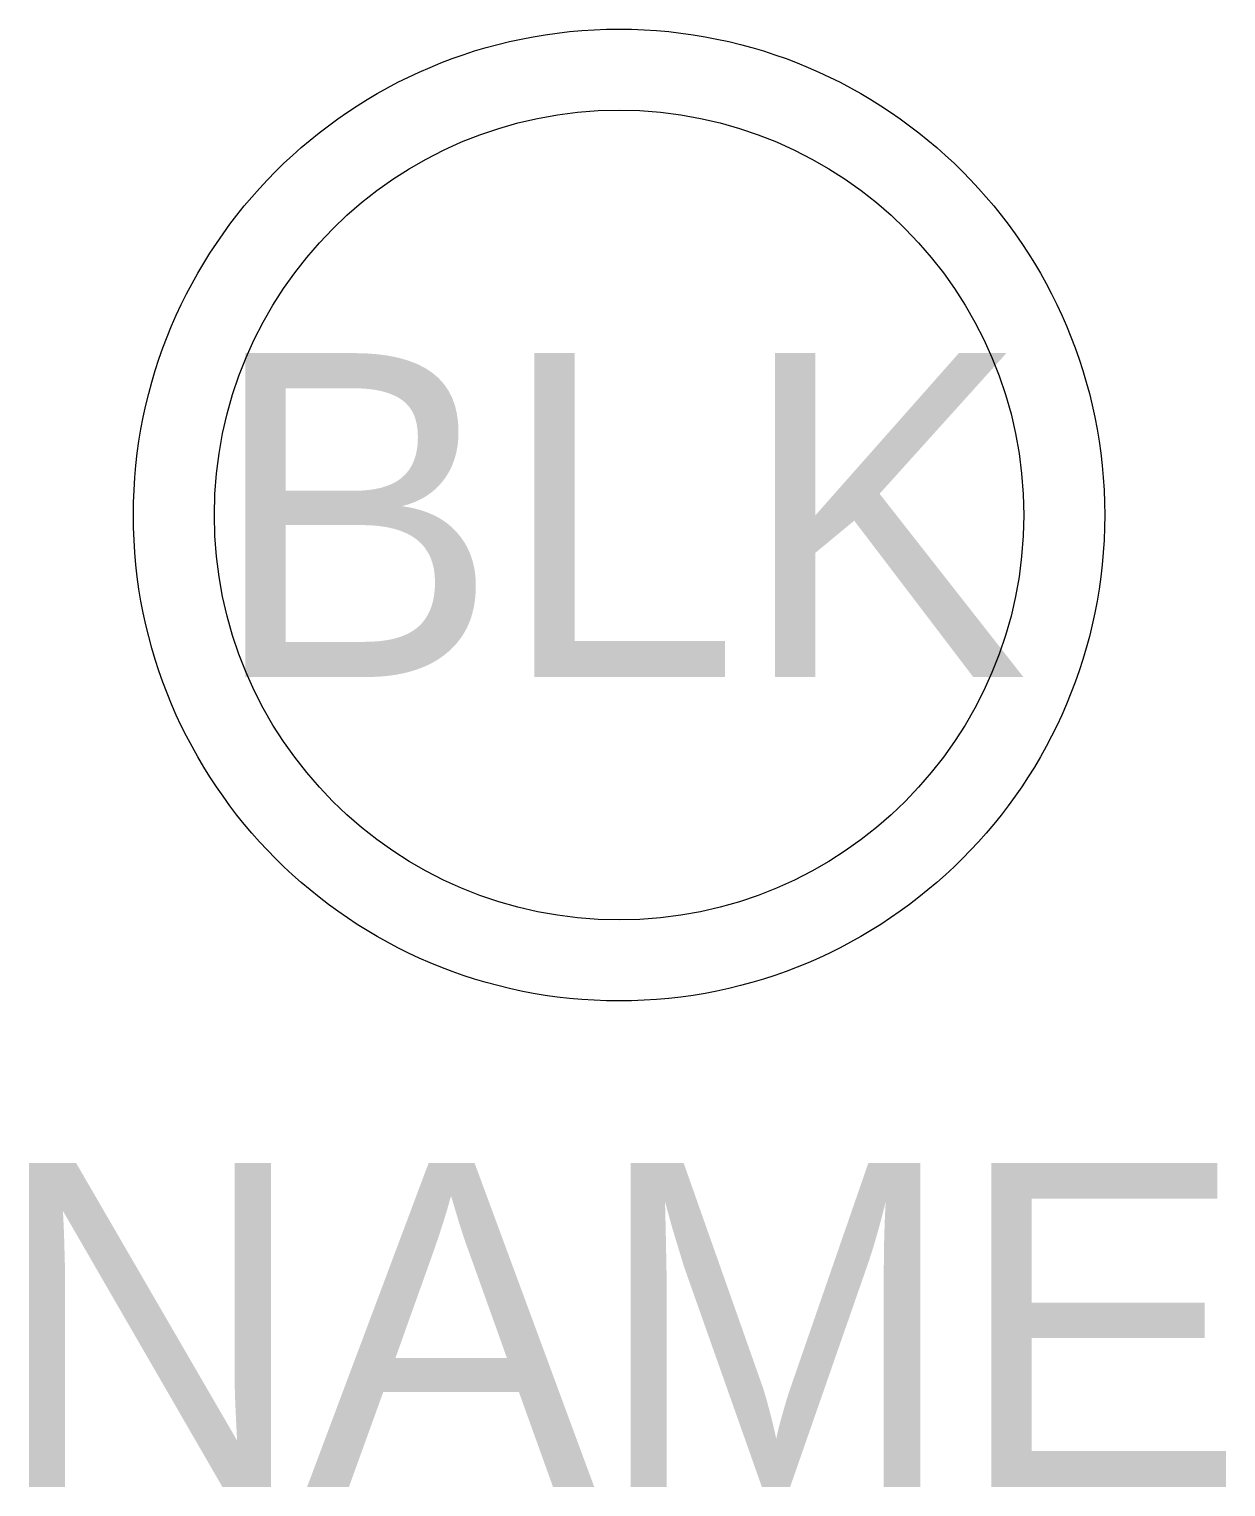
# Model space of a CAD drawing. Extents: x -0.364 to 0.375, y -0.6 to 0.3.
import ezdxf
from ezdxf.enums import TextEntityAlignment as Align

# ---------------------------------------------------------------- set-up
doc = ezdxf.new("R2010")
doc.units = 0
doc.layers.get('0').update_dxf_attribs({"linetype": 'CONTINUOUS'})

msp = doc.modelspace()

# ---------------------------------------------------------------- linework, layer by layer
at = {"color": 0}
for radius in [0.3, 0.25]:
    msp.add_circle((0, 0), radius, dxfattribs=at)

# ---------------------------------------------------------------- texts
msp.add_attdef('BLK', text='1', height=0.2, dxfattribs=at).set_placement((0, 0), align=Align.MIDDLE)
at = {"color": 0, "flags": 1}
msp.add_attdef('NAME', text='name', height=0.2, dxfattribs=at).set_placement((0, -0.5), align=Align.MIDDLE)

doc.saveas('drawing.dxf')
